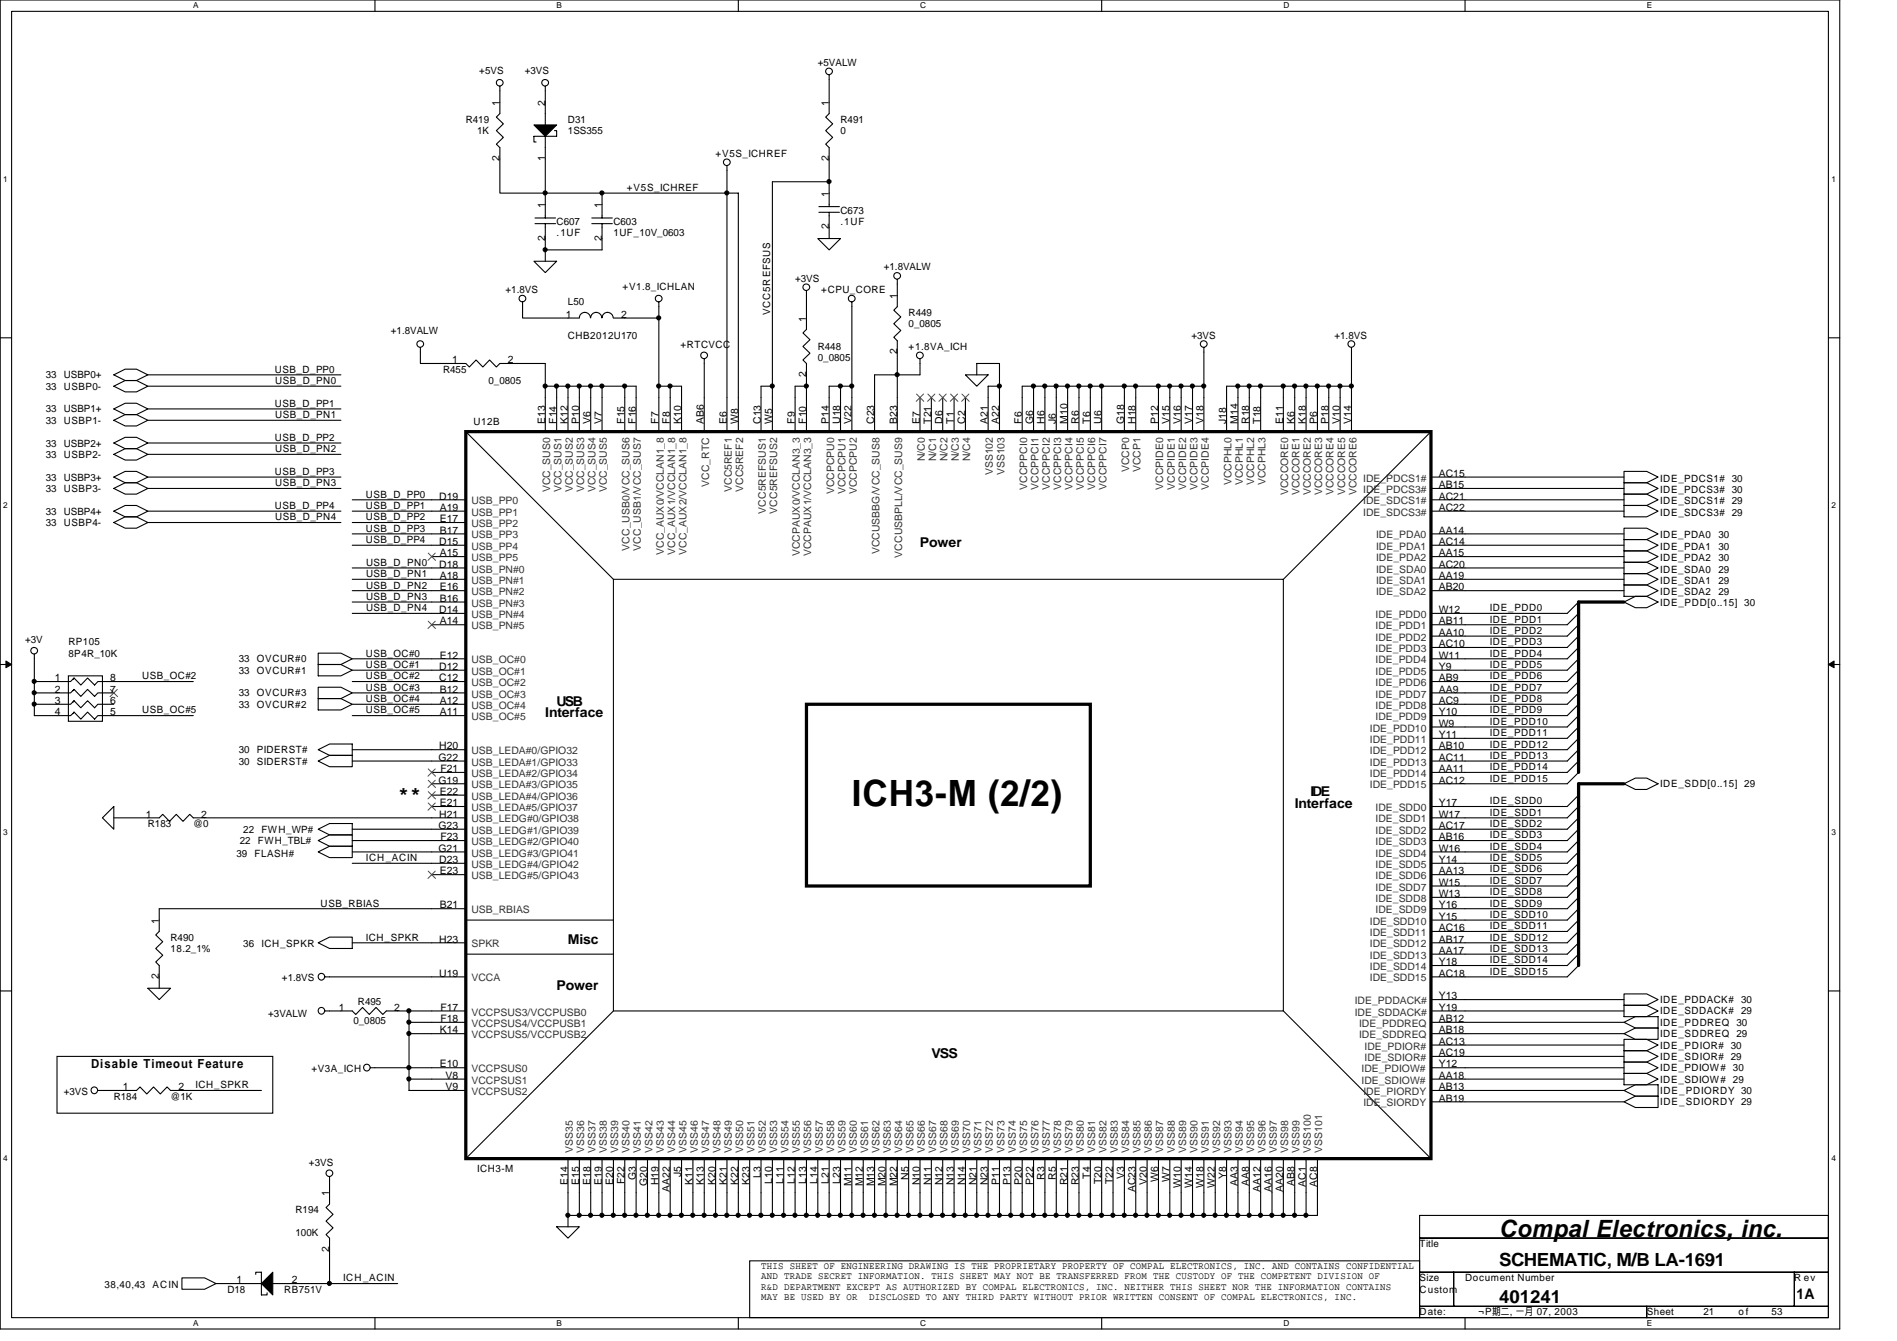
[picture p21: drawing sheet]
<svg xmlns="http://www.w3.org/2000/svg" width="297mm" height="210mm" viewBox="0 0 297 210" stroke-linecap="round" stroke-linejoin="round" font-family="sans-serif">
<defs><g id="words">
<text font-size="5.7" x="133.4" y="126.2">ICH3-M (2/2)</text>
<text font-size="3.7" x="234.7" y="193.6">Compal Electronics, inc.</text>
<g font-size="2.8">
<text x="62.4" y="125.1">**</text>
<text x="234.7" y="203.9">401241</text>
<text x="234.7" y="198.2">SCHEMATIC, M/B LA-1691</text>
</g>
<text font-size="2.3" x="281.3" y="203.4">1A</text>
<g font-size="2.1">
<text x="144.1" y="85.6">Power</text>
<text x="85.4" y="112.2">Interface</text>
<text x="87.2" y="110.4">USB</text>
<text x="205.2" y="124.7">IDE</text>
<text x="202.7" y="126.4">Interface</text>
<text x="88.9" y="147.8">Misc</text>
<text x="87.2" y="154.9">Power</text>
<text x="145.8" y="165.6">VSS</text>
</g>
<text font-size="1.9" x="14.3" y="167.2">Disable Timeout Feature</text>
<g font-size="1.6">
<text x="75.1" y="11.6">+5VS</text>
<text x="82.2" y="11.6">+3VS</text>
<text x="128.1" y="10.3">+5VALW</text>
<text x="78.2" y="16.6" transform="rotate(-90 78.2 16.6)">1</text>
<text x="85.3" y="16.6" transform="rotate(-90 85.3 16.6)">2</text>
<text x="129.8" y="16.6" transform="rotate(-90 129.8 16.6)">1</text>
<text x="72.9" y="19.2">R419</text>
<text x="74.7" y="21">1K</text>
<text x="88.9" y="19.2">D31</text>
<text x="88.9" y="21">1SS355</text>
<text x="131.6" y="19.2">R491</text>
<text x="131.6" y="21">0</text>
<text x="78.2" y="25.2" transform="rotate(-90 78.2 25.2)">2</text>
<text x="85.3" y="25.2" transform="rotate(-90 85.3 25.2)">1</text>
<text x="98.2" y="29.9">+V5S_ICHREF</text>
<text x="112.1" y="24.6">+V5S_ICHREF</text>
<text x="129.8" y="25.2" transform="rotate(-90 129.8 25.2)">2</text>
<text x="85.3" y="32.6" transform="rotate(-90 85.3 32.6)">1</text>
<text x="87.2" y="35.2">C607</text>
<text x="94.2" y="32.6" transform="rotate(-90 94.2 32.6)">1</text>
<text x="96.1" y="35.2">C603</text>
<text x="129.8" y="35.9" transform="rotate(-90 129.8 35.9)">2</text>
<text x="129.8" y="30.8" transform="rotate(-90 129.8 30.8)">1</text>
<text x="131.6" y="33.4">C673</text>
<text x="131.6" y="35.2">.1UF</text>
<text x="85.3" y="37.7" transform="rotate(-90 85.3 37.7)">2</text>
<text x="87.2" y="37">.1UF</text>
<text x="94.2" y="37.7" transform="rotate(-90 94.2 37.7)">2</text>
<text x="96.1" y="37">1UF_10V_0603</text>
<text x="79.2" y="45.9">+1.8VS</text>
<text x="88.9" y="47.7">L50</text>
<text x="97.5" y="45.3">+V1.8_ICHLAN</text>
<text x="124.5" y="44.1">+3VS</text>
<text x="128.6" y="45.9">+CPU_CORE</text>
<text x="138.4" y="42.3">+1.8VALW</text>
<text x="140.5" y="46.8" transform="rotate(-90 140.5 46.8)">1</text>
<text x="61.2" y="52.3">+1.8VALW</text>
<text x="88.6" y="49.7">1</text>
<text x="88.9" y="53">CHB2012U170</text>
<text x="97.3" y="49.7">2</text>
<text x="120.6" y="49.3" transform="rotate(-90 120.6 49.3)">VCC5REFSUS</text>
<text x="126.2" y="50.3" transform="rotate(-90 126.2 50.3)">1</text>
<text x="142.3" y="49.4">R449</text>
<text x="142.3" y="51.2">0_0805</text>
<text x="186.6" y="53">+3VS</text>
<text x="209" y="53">+1.8VS</text>
<text x="7.2" y="59.2">33</text>
<text x="10" y="59.2">USBP0+</text>
<text x="43" y="58.3">USB_D_PP0</text>
<text x="69.4" y="58.3">R455</text>
<text x="70.8" y="56.9">1</text>
<text x="79.5" y="56.9">2</text>
<text x="106.5" y="54.4">+RTCVCC</text>
<text x="126.2" y="59" transform="rotate(-90 126.2 59)">2</text>
<text x="128.1" y="54.8">R448</text>
<text x="128.1" y="56.6">0_0805</text>
<text x="140.5" y="55.5" transform="rotate(-90 140.5 55.5)">2</text>
<text x="142.3" y="54.8">+1.8VA_ICH</text>
<text x="7.2" y="61">33</text>
<text x="7.2" y="64.6">33</text>
<text x="10" y="61">USBP0-</text>
<text x="10" y="64.6">USBP1+</text>
<text x="43" y="63.7">USB_D_PP1</text>
<text x="43.1" y="60.1">USB_D_PN0</text>
<text x="43.1" y="65.4">USB_D_PN1</text>
<text x="76.5" y="60.1">0_0805</text>
<text x="7.2" y="66.3">33</text>
<text x="7.2" y="71.7">33</text>
<text x="7.2" y="69.9">33</text>
<text x="10" y="66.3">USBP1-</text>
<text x="10" y="71.7">USBP2-</text>
<text x="10" y="69.9">USBP2+</text>
<text x="43" y="69">USB_D_PP2</text>
<text x="43.1" y="70.8">USB_D_PN2</text>
<text x="74.2" y="66.5">U12B</text>
<text x="85.3" y="66.3" transform="rotate(-90 85.3 66.3)">E13</text>
<text x="87.1" y="66.3" transform="rotate(-90 87.1 66.3)">F14</text>
<text x="88.9" y="66.3" transform="rotate(-90 88.9 66.3)">K12</text>
<text x="90.7" y="66.3" transform="rotate(-90 90.7 66.3)">P10</text>
<text x="92.5" y="66.3" transform="rotate(-90 92.5 66.3)">V6</text>
<text x="94.2" y="66.3" transform="rotate(-90 94.2 66.3)">V7</text>
<text x="97.8" y="66.3" transform="rotate(-90 97.8 66.3)">F15</text>
<text x="99.6" y="66.3" transform="rotate(-90 99.6 66.3)">F16</text>
<text x="103.1" y="66.3" transform="rotate(-90 103.1 66.3)">F7</text>
<text x="104.9" y="66.3" transform="rotate(-90 104.9 66.3)">F8</text>
<text x="106.7" y="66.3" transform="rotate(-90 106.7 66.3)">K10</text>
<text x="110.2" y="66.3" transform="rotate(-90 110.2 66.3)">AB6</text>
<text x="113.8" y="66.3" transform="rotate(-90 113.8 66.3)">E6</text>
<text x="115.6" y="66.3" transform="rotate(-90 115.6 66.3)">W8</text>
<text x="119.1" y="66.3" transform="rotate(-90 119.1 66.3)">C13</text>
<text x="120.9" y="66.3" transform="rotate(-90 120.9 66.3)">W5</text>
<text x="124.5" y="66.3" transform="rotate(-90 124.5 66.3)">F9</text>
<text x="126.2" y="66.3" transform="rotate(-90 126.2 66.3)">F10</text>
<text x="129.8" y="66.3" transform="rotate(-90 129.8 66.3)">P14</text>
<text x="131.6" y="66.3" transform="rotate(-90 131.6 66.3)">U18</text>
<text x="133.3" y="66.3" transform="rotate(-90 133.3 66.3)">V22</text>
<text x="136.9" y="66.3" transform="rotate(-90 136.9 66.3)">C23</text>
<text x="140.5" y="66.3" transform="rotate(-90 140.5 66.3)">B23</text>
<text x="144" y="66.3" transform="rotate(-90 144 66.3)">E7</text>
<text x="145.8" y="66.3" transform="rotate(-90 145.8 66.3)">T21</text>
<text x="147.6" y="66.3" transform="rotate(-90 147.6 66.3)">D6</text>
<text x="149.3" y="66.3" transform="rotate(-90 149.3 66.3)">T1</text>
<text x="151.1" y="66.3" transform="rotate(-90 151.1 66.3)">C2</text>
<text x="154.7" y="66.3" transform="rotate(-90 154.7 66.3)">A21</text>
<text x="156.5" y="66.3" transform="rotate(-90 156.5 66.3)">A22</text>
<text x="160" y="66.3" transform="rotate(-90 160 66.3)">F6</text>
<text x="161.8" y="66.3" transform="rotate(-90 161.8 66.3)">G6</text>
<text x="163.6" y="66.3" transform="rotate(-90 163.6 66.3)">H6</text>
<text x="165.4" y="66.3" transform="rotate(-90 165.4 66.3)">J6</text>
<text x="167.1" y="66.3" transform="rotate(-90 167.1 66.3)">M10</text>
<text x="168.9" y="66.3" transform="rotate(-90 168.9 66.3)">R6</text>
<text x="170.7" y="66.3" transform="rotate(-90 170.7 66.3)">T6</text>
<text x="172.5" y="66.3" transform="rotate(-90 172.5 66.3)">U6</text>
<text x="176" y="66.3" transform="rotate(-90 176 66.3)">G18</text>
<text x="177.8" y="66.3" transform="rotate(-90 177.8 66.3)">H18</text>
<text x="181.4" y="66.3" transform="rotate(-90 181.4 66.3)">P12</text>
<text x="183.1" y="66.3" transform="rotate(-90 183.1 66.3)">V15</text>
<text x="184.9" y="66.3" transform="rotate(-90 184.9 66.3)">V16</text>
<text x="186.7" y="66.3" transform="rotate(-90 186.7 66.3)">V17</text>
<text x="188.5" y="66.3" transform="rotate(-90 188.5 66.3)">V18</text>
<text x="192" y="66.3" transform="rotate(-90 192 66.3)">J18</text>
<text x="193.8" y="66.3" transform="rotate(-90 193.8 66.3)">M14</text>
<text x="195.6" y="66.3" transform="rotate(-90 195.6 66.3)">R18</text>
<text x="197.4" y="66.3" transform="rotate(-90 197.4 66.3)">T18</text>
<text x="200.9" y="66.3" transform="rotate(-90 200.9 66.3)">E11</text>
<text x="202.7" y="66.3" transform="rotate(-90 202.7 66.3)">K6</text>
<text x="204.5" y="66.3" transform="rotate(-90 204.5 66.3)">K18</text>
<text x="206.2" y="66.3" transform="rotate(-90 206.2 66.3)">P6</text>
<text x="208" y="66.3" transform="rotate(-90 208 66.3)">P18</text>
<text x="209.8" y="66.3" transform="rotate(-90 209.8 66.3)">V10</text>
<text x="211.6" y="66.3" transform="rotate(-90 211.6 66.3)">V14</text>
<text x="7.2" y="75.2">33</text>
<text x="7.2" y="77">33</text>
<text x="10" y="75.2">USBP3+</text>
<text x="10" y="77">USBP3-</text>
<text x="43" y="74.3">USB_D_PP3</text>
<text x="43.1" y="76.1">USB_D_PN3</text>
<text x="57.3" y="77.9">USB_D_PP0</text>
<text x="225.3" y="74.6">AC15</text>
<text x="225.3" y="76.4">AB15</text>
<text x="260" y="75.4">IDE_PDCS1# 30</text>
<text x="260" y="77.2">IDE_PDCS3# 30</text>
<text x="7.2" y="82.3">33</text>
<text x="7.2" y="80.6">33</text>
<text x="10" y="82.3">USBP4-</text>
<text x="10" y="80.6">USBP4+</text>
<text x="43" y="79.7">USB_D_PP4</text>
<text x="43.1" y="81.4">USB_D_PN4</text>
<text x="57.3" y="79.7">USB_D_PP1</text>
<text x="57.3" y="83.2">USB_D_PP3</text>
<text x="57.3" y="81.4">USB_D_PP2</text>
<text x="68.8" y="78.2">D19</text>
<text x="68.9" y="80">A19</text>
<text x="68.9" y="81.7">E17</text>
<text x="68.9" y="83.5">B17</text>
<text x="225.3" y="83.5">AA14</text>
<text x="225.3" y="78.2">AC21</text>
<text x="225.3" y="80">AC22</text>
<text x="260" y="80.7">IDE_SDCS3# 29</text>
<text x="260" y="79">IDE_SDCS1# 29</text>
<text x="57.3" y="85">USB_D_PP4</text>
<text x="57.3" y="88.6">USB_D_PN0</text>
<text x="68.8" y="85.3">D15</text>
<text x="68.8" y="88.9">D18</text>
<text x="68.9" y="87.1">A15</text>
<text x="225.3" y="85.3">AC14</text>
<text x="225.3" y="87.1">AA15</text>
<text x="225.3" y="88.9">AC20</text>
<text x="260" y="86.1">IDE_PDA1</text>
<text x="260" y="84.3">IDE_PDA0</text>
<text x="260" y="87.8">IDE_PDA2</text>
<text x="260" y="89.6">IDE_SDA0</text>
<text x="269.1" y="86.1">30</text>
<text x="269.1" y="84.3">30</text>
<text x="269.1" y="87.8">30</text>
<text x="269.1" y="89.6">29</text>
<text x="57.3" y="90.3">USB_D_PN1</text>
<text x="57.3" y="93.9">USB_D_PN3</text>
<text x="57.3" y="92.1">USB_D_PN2</text>
<text x="57.3" y="95.7">USB_D_PN4</text>
<text x="68.8" y="96">D14</text>
<text x="68.9" y="90.6">A18</text>
<text x="68.9" y="92.4">E16</text>
<text x="68.9" y="94.2">B16</text>
<text x="225.3" y="96">W12</text>
<text x="225.3" y="90.6">AA19</text>
<text x="225.3" y="92.4">AB20</text>
<text x="233.3" y="95.7">IDE_PDD0</text>
<text x="260" y="94.8">IDE_PDD[0..15] 30</text>
<text x="260" y="91.4">IDE_SDA1</text>
<text x="260" y="93.2">IDE_SDA2</text>
<text x="269.1" y="91.4">29</text>
<text x="269.1" y="93.2">29</text>
<text x="3.9" y="100.7">+3V</text>
<text x="10.7" y="101">RP105</text>
<text x="68.9" y="97.7">A14</text>
<text x="225.3" y="97.7">AB11</text>
<text x="225.3" y="99.5">AA10</text>
<text x="225.3" y="101.3">AC10</text>
<text x="233.3" y="97.5">IDE_PDD1</text>
<text x="233.3" y="101">IDE_PDD3</text>
<text x="233.3" y="99.2">IDE_PDD2</text>
<text x="8.6" y="106.6">1</text>
<text x="10.7" y="102.8">8P4R_10K</text>
<text x="17.3" y="106.6">8</text>
<text x="22.3" y="106.3">USB_OC#2</text>
<text x="37.4" y="103.7">33</text>
<text x="37.4" y="105.5">33</text>
<text x="40.2" y="103.7">OVCUR#0</text>
<text x="40.2" y="105.5">OVCUR#1</text>
<text x="57.3" y="104.6">USB_OC#1</text>
<text x="57.3" y="106.3">USB_OC#2</text>
<text x="57.3" y="102.8">USB_OC#0</text>
<text x="68.8" y="104.9">D12</text>
<text x="68.8" y="106.6">C12</text>
<text x="68.9" y="103.1">E12</text>
<text x="225.3" y="103.1">W11</text>
<text x="225.3" y="104.9">Y9</text>
<text x="225.3" y="106.6">AB9</text>
<text x="233.3" y="104.6">IDE_PDD5</text>
<text x="233.3" y="102.8">IDE_PDD4</text>
<text x="233.3" y="106.3">IDE_PDD6</text>
<text x="8.6" y="108.4">2</text>
<text x="8.6" y="110.2">3</text>
<text x="8.6" y="112">4</text>
<text x="17.3" y="108.4">7</text>
<text x="17.3" y="110.2">6</text>
<text x="17.3" y="112">5</text>
<text x="22.3" y="111.7">USB_OC#5</text>
<text x="37.4" y="109">33</text>
<text x="37.4" y="110.8">33</text>
<text x="40.2" y="109">OVCUR#3</text>
<text x="40.2" y="110.8">OVCUR#2</text>
<text x="57.3" y="111.7">USB_OC#5</text>
<text x="57.3" y="109.9">USB_OC#4</text>
<text x="57.3" y="108.1">USB_OC#3</text>
<text x="68.9" y="108.4">B12</text>
<text x="68.9" y="110.2">A12</text>
<text x="68.9" y="112">A11</text>
<text x="225.3" y="108.4">AA9</text>
<text x="225.3" y="110.2">AC9</text>
<text x="225.3" y="112">Y10</text>
<text x="225.3" y="113.7">W9</text>
<text x="233.3" y="111.7">IDE_PDD9</text>
<text x="233.3" y="113.5">IDE_PDD10</text>
<text x="233.3" y="108.1">IDE_PDD7</text>
<text x="233.3" y="109.9">IDE_PDD8</text>
<text x="37.4" y="117.9">30</text>
<text x="37.4" y="119.7">30</text>
<text x="40.2" y="117.9">PIDERST#</text>
<text x="40.2" y="119.7">SIDERST#</text>
<text x="68.7" y="119.1">G22</text>
<text x="68.8" y="117.3">H20</text>
<text x="225.3" y="115.5">Y11</text>
<text x="225.3" y="117.3">AB10</text>
<text x="225.3" y="119.1">AC11</text>
<text x="233.3" y="115.2">IDE_PDD11</text>
<text x="233.3" y="118.8">IDE_PDD13</text>
<text x="233.3" y="117">IDE_PDD12</text>
<text x="68.7" y="122.6">G19</text>
<text x="68.9" y="124.4">E22</text>
<text x="69" y="120.9">F21</text>
<text x="225.3" y="120.9">AA11</text>
<text x="225.3" y="122.6">AC12</text>
<text x="233.3" y="125.9">IDE_SDD0</text>
<text x="233.3" y="122.3">IDE_PDD15</text>
<text x="233.3" y="120.6">IDE_PDD14</text>
<text x="260" y="123.2">IDE_SDD[0..15] 29</text>
<text x="22.8" y="128">1</text>
<text x="23.2" y="129.5">R183</text>
<text x="30.3" y="129.5">@0</text>
<text x="31.5" y="128">2</text>
<text x="38.1" y="130.3">22</text>
<text x="40.9" y="130.3">FWH_WP#</text>
<text x="68.7" y="129.8">G23</text>
<text x="68.8" y="128">H21</text>
<text x="68.9" y="126.2">E21</text>
<text x="69" y="131.5">F23</text>
<text x="225.3" y="126.2">Y17</text>
<text x="225.3" y="128">W17</text>
<text x="225.3" y="129.8">AC17</text>
<text x="225.3" y="131.5">AB16</text>
<text x="233.3" y="129.5">IDE_SDD2</text>
<text x="233.3" y="127.7">IDE_SDD1</text>
<text x="233.3" y="131.2">IDE_SDD3</text>
<text x="37" y="134.1">39</text>
<text x="37.5" y="132.1">22</text>
<text x="39.9" y="134.1">FLASH#</text>
<text x="40.4" y="132.1">FWH_TBL#</text>
<text x="57.3" y="134.8">ICH_ACIN</text>
<text x="68.7" y="133.3">G21</text>
<text x="68.8" y="135.1">D23</text>
<text x="68.9" y="136.9">E23</text>
<text x="225.3" y="133.3">W16</text>
<text x="225.3" y="135.1">Y14</text>
<text x="225.3" y="136.9">AA13</text>
<text x="233.3" y="136.6">IDE_SDD6</text>
<text x="233.3" y="133">IDE_SDD4</text>
<text x="233.3" y="134.8">IDE_SDD5</text>
<text x="50.2" y="141.9">USB_RBIAS</text>
<text x="68.9" y="142.2">B21</text>
<text x="225.3" y="138.6">W15</text>
<text x="225.3" y="140.4">W13</text>
<text x="225.3" y="142.2">Y16</text>
<text x="225.3" y="144">Y15</text>
<text x="233.3" y="141.9">IDE_SDD9</text>
<text x="233.3" y="143.7">IDE_SDD10</text>
<text x="233.3" y="138.3">IDE_SDD7</text>
<text x="233.3" y="140.1">IDE_SDD8</text>
<text x="24.9" y="144.6" transform="rotate(-90 24.9 144.6)">1</text>
<text x="26.7" y="147.2">R490</text>
<text x="26.7" y="149">18.2_1%</text>
<text x="38.1" y="148.3">36</text>
<text x="40.9" y="148.3">ICH_SPKR</text>
<text x="57.3" y="147.2">ICH_SPKR</text>
<text x="68.8" y="147.5">H23</text>
<text x="225.3" y="145.8">AC16</text>
<text x="225.3" y="147.5">AB17</text>
<text x="225.3" y="149.3">AA17</text>
<text x="233.3" y="149">IDE_SDD13</text>
<text x="233.3" y="145.5">IDE_SDD11</text>
<text x="233.3" y="147.2">IDE_SDD12</text>
<text x="24.9" y="153.2" transform="rotate(-90 24.9 153.2)">2</text>
<text x="44.2" y="153.6">+1.8VS</text>
<text x="68.8" y="152.9">U19</text>
<text x="225.3" y="151.1">Y18</text>
<text x="225.3" y="152.9">AC18</text>
<text x="233.3" y="150.8">IDE_SDD14</text>
<text x="233.3" y="152.6">IDE_SDD15</text>
<text x="42" y="159.1">+3VALW</text>
<text x="53" y="158.2">1</text>
<text x="55.3" y="160.2">0_0805</text>
<text x="56" y="157.4">R495</text>
<text x="61.7" y="158.2">2</text>
<text x="68.9" y="161.8">K14</text>
<text x="69" y="158.2">F17</text>
<text x="69" y="160">F18</text>
<text x="225.3" y="156.4">Y13</text>
<text x="225.3" y="158.2">Y19</text>
<text x="225.3" y="160">AB12</text>
<text x="225.3" y="161.8">AB18</text>
<text x="260" y="157">IDE_PDDACK#</text>
<text x="260" y="160.6">IDE_PDDREQ 30</text>
<text x="260" y="158.8">IDE_SDDACK#</text>
<text x="272.6" y="157">30</text>
<text x="272.6" y="158.8">29</text>
<text x="48.8" y="167.9">+V3A_ICH</text>
<text x="68.9" y="167.1">E10</text>
<text x="225.3" y="163.5">AC13</text>
<text x="225.3" y="165.3">AC19</text>
<text x="225.3" y="167.1">Y12</text>
<text x="260" y="167.7">IDE_PDIOW# 30</text>
<text x="260" y="162.3">IDE_SDDREQ 29</text>
<text x="260" y="165.9">IDE_SDIOR# 29</text>
<text x="260" y="164.1">IDE_PDIOR# 30</text>
<text x="10" y="171.4">+3VS</text>
<text x="17.8" y="172.1">R184</text>
<text x="19.3" y="170.6">1</text>
<text x="26.7" y="172.1">@1K</text>
<text x="27.9" y="170.6">2</text>
<text x="30.6" y="170.3">ICH_SPKR</text>
<text x="69.8" y="168.9">V8</text>
<text x="69.8" y="170.6">V9</text>
<text x="225.3" y="170.6">AB13</text>
<text x="225.3" y="172.4">AB19</text>
<text x="225.3" y="168.9">AA18</text>
<text x="260" y="173">IDE_SDIORDY 29</text>
<text x="260" y="171.2">IDE_PDIORDY 30</text>
<text x="260" y="169.5">IDE_SDIOW# 29</text>
<text x="48.4" y="182.5">+3VS</text>
<text x="74.7" y="183.5">ICH3-M</text>
<text x="88.9" y="185.5" transform="rotate(-90 88.9 185.5)">E14</text>
<text x="90.7" y="185.5" transform="rotate(-90 90.7 185.5)">E15</text>
<text x="92.5" y="185.5" transform="rotate(-90 92.5 185.5)">E18</text>
<text x="94.2" y="185.5" transform="rotate(-90 94.2 185.5)">E19</text>
<text x="96" y="185.5" transform="rotate(-90 96 185.5)">E20</text>
<text x="97.8" y="185.4" transform="rotate(-90 97.8 185.4)">F22</text>
<text x="99.6" y="184.7" transform="rotate(-90 99.6 184.7)">G3</text>
<text x="101.3" y="185.6" transform="rotate(-90 101.3 185.6)">G20</text>
<text x="103.1" y="185.5" transform="rotate(-90 103.1 185.5)">H19</text>
<text x="106.7" y="184.3" transform="rotate(-90 106.7 184.3)">J5</text>
<text x="108.5" y="185.5" transform="rotate(-90 108.5 185.5)">K11</text>
<text x="110.2" y="185.5" transform="rotate(-90 110.2 185.5)">K13</text>
<text x="112" y="185.5" transform="rotate(-90 112 185.5)">K20</text>
<text x="113.8" y="185.5" transform="rotate(-90 113.8 185.5)">K21</text>
<text x="115.6" y="185.5" transform="rotate(-90 115.6 185.5)">K22</text>
<text x="117.3" y="185.5" transform="rotate(-90 117.3 185.5)">K23</text>
<text x="119.1" y="184.4" transform="rotate(-90 119.1 184.4)">L3</text>
<text x="120.9" y="185.3" transform="rotate(-90 120.9 185.3)">L10</text>
<text x="122.7" y="185.3" transform="rotate(-90 122.7 185.3)">L11</text>
<text x="124.5" y="185.3" transform="rotate(-90 124.5 185.3)">L12</text>
<text x="126.2" y="185.3" transform="rotate(-90 126.2 185.3)">L13</text>
<text x="128" y="185.3" transform="rotate(-90 128 185.3)">L14</text>
<text x="129.8" y="185.3" transform="rotate(-90 129.8 185.3)">L21</text>
<text x="131.6" y="185.3" transform="rotate(-90 131.6 185.3)">L23</text>
<text x="133.3" y="185.7" transform="rotate(-90 133.3 185.7)">M11</text>
<text x="135.1" y="185.7" transform="rotate(-90 135.1 185.7)">M12</text>
<text x="136.9" y="185.7" transform="rotate(-90 136.9 185.7)">M13</text>
<text x="138.7" y="185.7" transform="rotate(-90 138.7 185.7)">M20</text>
<text x="140.5" y="185.7" transform="rotate(-90 140.5 185.7)">M22</text>
<text x="142.2" y="184.7" transform="rotate(-90 142.2 184.7)">N5</text>
<text x="144" y="185.5" transform="rotate(-90 144 185.5)">N10</text>
<text x="145.8" y="185.5" transform="rotate(-90 145.8 185.5)">N11</text>
<text x="147.6" y="185.5" transform="rotate(-90 147.6 185.5)">N12</text>
<text x="149.3" y="185.5" transform="rotate(-90 149.3 185.5)">N13</text>
<text x="151.1" y="185.5" transform="rotate(-90 151.1 185.5)">N14</text>
<text x="152.9" y="185.5" transform="rotate(-90 152.9 185.5)">N21</text>
<text x="154.7" y="185.5" transform="rotate(-90 154.7 185.5)">N23</text>
<text x="156.5" y="185.5" transform="rotate(-90 156.5 185.5)">P11</text>
<text x="158.2" y="185.5" transform="rotate(-90 158.2 185.5)">P13</text>
<text x="160" y="185.5" transform="rotate(-90 160 185.5)">P20</text>
<text x="161.8" y="185.5" transform="rotate(-90 161.8 185.5)">P22</text>
<text x="163.6" y="184.7" transform="rotate(-90 163.6 184.7)">R3</text>
<text x="165.4" y="184.7" transform="rotate(-90 165.4 184.7)">R5</text>
<text x="167.1" y="185.5" transform="rotate(-90 167.1 185.5)">R21</text>
<text x="168.9" y="185.5" transform="rotate(-90 168.9 185.5)">R23</text>
<text x="170.7" y="184.5" transform="rotate(-90 170.7 184.5)">T4</text>
<text x="172.5" y="185.4" transform="rotate(-90 172.5 185.4)">T20</text>
<text x="174.2" y="185.4" transform="rotate(-90 174.2 185.4)">T22</text>
<text x="176" y="184.6" transform="rotate(-90 176 184.6)">V3</text>
<text x="179.6" y="185.5" transform="rotate(-90 179.6 185.5)">V20</text>
<text x="181.4" y="185" transform="rotate(-90 181.4 185)">W6</text>
<text x="183.1" y="185" transform="rotate(-90 183.1 185)">W7</text>
<text x="184.9" y="185.9" transform="rotate(-90 184.9 185.9)">W10</text>
<text x="186.7" y="185.9" transform="rotate(-90 186.7 185.9)">W14</text>
<text x="188.5" y="185.9" transform="rotate(-90 188.5 185.9)">W18</text>
<text x="190.2" y="185.9" transform="rotate(-90 190.2 185.9)">W22</text>
<text x="192" y="184.6" transform="rotate(-90 192 184.6)">Y8</text>
<text x="193.8" y="185.7" transform="rotate(-90 193.8 185.7)">AA3</text>
<text x="195.6" y="185.7" transform="rotate(-90 195.6 185.7)">AA8</text>
<text x="202.7" y="185.7" transform="rotate(-90 202.7 185.7)">AB8</text>
<text x="204.5" y="185.8" transform="rotate(-90 204.5 185.8)">AC1</text>
<text x="206.2" y="185.8" transform="rotate(-90 206.2 185.8)">AC8</text>
<text x="46.3" y="189.9">R194</text>
<text x="51.6" y="187.2" transform="rotate(-90 51.6 187.2)">1</text>
<text x="104.9" y="186.6" transform="rotate(-90 104.9 186.6)">AA22</text>
<text x="177.8" y="186.6" transform="rotate(-90 177.8 186.6)">AC23</text>
<text x="197.4" y="186.6" transform="rotate(-90 197.4 186.6)">AA12</text>
<text x="199.1" y="186.6" transform="rotate(-90 199.1 186.6)">AA16</text>
<text x="200.9" y="186.6" transform="rotate(-90 200.9 186.6)">AA20</text>
<text x="46.3" y="193.5">100K</text>
<text x="51.6" y="195.9" transform="rotate(-90 51.6 195.9)">2</text>
<text x="222.3" y="195.2">Title</text>
<text x="16.4" y="201.6">38,40,43</text>
<text x="23.9" y="201.6">ACIN</text>
<text x="35.6" y="202.4">D18</text>
<text x="37" y="200.9">1</text>
<text x="44.5" y="202.4">RB751V</text>
<text x="45.7" y="200.9">2</text>
<text x="53.7" y="200.6">ICH_ACIN</text>
<text x="119.2" y="198.6">THIS SHEET OF ENGINEERING DRAWING IS THE PROPRIETARY PROPERTY OF COMPAL ELECTRONICS, INC. AND CONTAINS CONFIDENTIAL</text>
<text x="119.2" y="200.2">AND TRADE SECRET INFORMATION. THIS SHEET MAY NOT BE TRANSFERRED FROM THE CUSTODY OF THE COMPETENT DIVISION OF</text>
<text x="119.2" y="201.9">R&amp;D DEPARTMENT EXCEPT AS AUTHORIZED BY COMPAL ELECTRONICS, INC. NEITHER THIS SHEET NOR THE INFORMATION CONTAINS</text>
<text x="119.2" y="203.5">MAY BE USED BY OR</text>
<text x="136.1" y="203.5">DISCLOSED TO ANY THIRD PARTY WITHOUT PRIOR WRITTEN CONSENT OF COMPAL ELECTRONICS, INC.</text>
<text x="222.3" y="200.6">Size</text>
<text x="222.3" y="202.4">Custom</text>
<text x="229.4" y="200.6">Document Number</text>
<text x="281" y="200.6">R ev</text>
<text x="222.3" y="205.9">Date:</text>
<text x="231.5" y="205.9">¬P期二 一月 07, 2003</text>
<text x="236.4" y="205.9">,</text>
<text x="257.8" y="205.9">Sheet</text>
<text x="266.7" y="205.9">21</text>
<text x="272.2" y="205.9">o f</text>
<text x="277.4" y="205.9">53</text>
</g>
<g font-size="1.6" fill="#333">
<text x="86.1" y="77.1" transform="rotate(-90 86.1 77.1)">VCC_SUS0</text>
<text x="87.9" y="77.1" transform="rotate(-90 87.9 77.1)">VCC_SUS1</text>
<text x="89.7" y="77.1" transform="rotate(-90 89.7 77.1)">VCC_SUS2</text>
<text x="91.5" y="77.1" transform="rotate(-90 91.5 77.1)">VCC_SUS3</text>
<text x="93.3" y="77.1" transform="rotate(-90 93.3 77.1)">VCC_SUS4</text>
<text x="95" y="77.1" transform="rotate(-90 95 77.1)">VCC_SUS5</text>
<text x="111" y="76.2" transform="rotate(-90 111 76.2)">VCC_RTC</text>
<text x="114.6" y="77" transform="rotate(-90 114.6 77)">VCC5REF1</text>
<text x="116.4" y="77" transform="rotate(-90 116.4 77)">VCC5REF2</text>
<text x="130.6" y="77.4" transform="rotate(-90 130.6 77.4)">VCCPCPU0</text>
<text x="132.4" y="77.4" transform="rotate(-90 132.4 77.4)">VCCPCPU1</text>
<text x="134.2" y="77.4" transform="rotate(-90 134.2 77.4)">VCCPCPU2</text>
<text x="144.8" y="72.2" transform="rotate(-90 144.8 72.2)">N/C0</text>
<text x="146.6" y="72.2" transform="rotate(-90 146.6 72.2)">N/C1</text>
<text x="148.4" y="72.2" transform="rotate(-90 148.4 72.2)">N/C2</text>
<text x="150.2" y="72.2" transform="rotate(-90 150.2 72.2)">N/C3</text>
<text x="151.9" y="72.2" transform="rotate(-90 151.9 72.2)">N/C4</text>
<text x="155.5" y="74.4" transform="rotate(-90 155.5 74.4)">VSS102</text>
<text x="157.3" y="74.4" transform="rotate(-90 157.3 74.4)">VSS103</text>
<text x="160.8" y="76.7" transform="rotate(-90 160.8 76.7)">VCCPPCI0</text>
<text x="162.6" y="76.7" transform="rotate(-90 162.6 76.7)">VCCPPCI1</text>
<text x="164.4" y="76.7" transform="rotate(-90 164.4 76.7)">VCCPPCI2</text>
<text x="166.2" y="76.7" transform="rotate(-90 166.2 76.7)">VCCPPCI3</text>
<text x="167.9" y="76.7" transform="rotate(-90 167.9 76.7)">VCCPPCI4</text>
<text x="169.7" y="76.7" transform="rotate(-90 169.7 76.7)">VCCPPCI5</text>
<text x="171.5" y="76.7" transform="rotate(-90 171.5 76.7)">VCCPPCI6</text>
<text x="173.3" y="76.7" transform="rotate(-90 173.3 76.7)">VCCPPCI7</text>
<text x="176.8" y="73.9" transform="rotate(-90 176.8 73.9)">VCCP0</text>
<text x="178.6" y="73.9" transform="rotate(-90 178.6 73.9)">VCCP1</text>
<text x="182.2" y="76.7" transform="rotate(-90 182.2 76.7)">VCCPIDE0</text>
<text x="183.9" y="76.7" transform="rotate(-90 183.9 76.7)">VCCPIDE1</text>
<text x="185.7" y="76.7" transform="rotate(-90 185.7 76.7)">VCCPIDE2</text>
<text x="187.5" y="76.7" transform="rotate(-90 187.5 76.7)">VCCPIDE3</text>
<text x="189.3" y="76.7" transform="rotate(-90 189.3 76.7)">VCCPIDE4</text>
<text x="192.8" y="76" transform="rotate(-90 192.8 76)">VCCPHL0</text>
<text x="194.6" y="76" transform="rotate(-90 194.6 76)">VCCPHL1</text>
<text x="196.4" y="76" transform="rotate(-90 196.4 76)">VCCPHL2</text>
<text x="198.2" y="76" transform="rotate(-90 198.2 76)">VCCPHL3</text>
<text x="201.7" y="77.6" transform="rotate(-90 201.7 77.6)">VCCCORE0</text>
<text x="203.5" y="77.6" transform="rotate(-90 203.5 77.6)">VCCCORE1</text>
<text x="205.3" y="77.6" transform="rotate(-90 205.3 77.6)">VCCCORE2</text>
<text x="207" y="77.6" transform="rotate(-90 207 77.6)">VCCCORE3</text>
<text x="208.8" y="77.6" transform="rotate(-90 208.8 77.6)">VCCCORE4</text>
<text x="210.6" y="77.6" transform="rotate(-90 210.6 77.6)">VCCCORE5</text>
<text x="212.4" y="77.6" transform="rotate(-90 212.4 77.6)">VCCCORE6</text>
<text x="213.4" y="75.4">IDE_PDCS1#</text>
<text x="213.4" y="77.2">IDE_PDCS3#</text>
<text x="73.8" y="79">USB_PP0</text>
<text x="73.8" y="80.7">USB_PP1</text>
<text x="73.8" y="82.5">USB_PP2</text>
<text x="119.9" y="80.4" transform="rotate(-90 119.9 80.4)">VCC5REFSUS1</text>
<text x="121.7" y="80.4" transform="rotate(-90 121.7 80.4)">VCC5REFSUS2</text>
<text x="213.4" y="79">IDE_SDCS1#</text>
<text x="213.4" y="80.7">IDE_SDCS3#</text>
<text x="73.8" y="84.3">USB_PP3</text>
<text x="73.8" y="86.1">USB_PP4</text>
<text x="73.8" y="87.8">USB_PP5</text>
<text x="73.8" y="89.6">USB_PN#0</text>
<text x="98.6" y="86.2" transform="rotate(-90 98.6 86.2)">VCC_USB0/VCC_SUS6</text>
<text x="100.4" y="86.2" transform="rotate(-90 100.4 86.2)">VCC_USB1/VCC_SUS7</text>
<text x="103.9" y="86.9" transform="rotate(-90 103.9 86.9)">VCC_AUX0/VCCLAN1_8</text>
<text x="105.7" y="86.9" transform="rotate(-90 105.7 86.9)">VCC_AUX1/VCCLAN1_8</text>
<text x="107.5" y="86.9" transform="rotate(-90 107.5 86.9)">VCC_AUX2/VCCLAN1_8</text>
<text x="125.3" y="87.1" transform="rotate(-90 125.3 87.1)">VCCPAUX0/VCCLAN3_3</text>
<text x="127" y="87.1" transform="rotate(-90 127 87.1)">VCCPAUX1/VCCLAN3_3</text>
<text x="137.7" y="86.8" transform="rotate(-90 137.7 86.8)">VCCUSBBG/VCC_SUS8</text>
<text x="141.3" y="87.3" transform="rotate(-90 141.3 87.3)">VCCUSBPLL/VCC_SUS9</text>
<text x="215.5" y="84.3">IDE_PDA0</text>
<text x="215.5" y="86.1">IDE_PDA1</text>
<text x="215.5" y="87.8">IDE_PDA2</text>
<text x="215.5" y="89.6">IDE_SDA0</text>
<text x="73.8" y="91.4">USB_PN#1</text>
<text x="73.8" y="93.2">USB_PN#2</text>
<text x="73.8" y="95">USB_PN#3</text>
<text x="215.5" y="91.4">IDE_SDA1</text>
<text x="215.5" y="93.2">IDE_SDA2</text>
<text x="73.8" y="96.7">USB_PN#4</text>
<text x="73.8" y="98.5">USB_PN#5</text>
<text x="215.4" y="96.7">IDE_PDD0</text>
<text x="215.4" y="98.5">IDE_PDD1</text>
<text x="215.4" y="100.3">IDE_PDD2</text>
<text x="73.8" y="103.8">USB_OC#0</text>
<text x="73.8" y="105.6">USB_OC#1</text>
<text x="73.8" y="107.4">USB_OC#2</text>
<text x="215.4" y="102.1">IDE_PDD3</text>
<text x="215.4" y="103.8">IDE_PDD4</text>
<text x="215.4" y="105.6">IDE_PDD5</text>
<text x="215.4" y="107.4">IDE_PDD6</text>
<text x="73.8" y="109.2">USB_OC#3</text>
<text x="73.8" y="111">USB_OC#4</text>
<text x="73.8" y="112.7">USB_OC#5</text>
<text x="215.4" y="109.2">IDE_PDD7</text>
<text x="215.4" y="111">IDE_PDD8</text>
<text x="215.4" y="112.7">IDE_PDD9</text>
<text x="73.8" y="118.1">USB_LEDA#0/GPIO32</text>
<text x="73.8" y="119.8">USB_LEDA#1/GPIO33</text>
<text x="214.5" y="114.5">IDE_PDD10</text>
<text x="214.5" y="116.3">IDE_PDD11</text>
<text x="214.5" y="118.1">IDE_PDD12</text>
<text x="214.5" y="119.8">IDE_PDD13</text>
<text x="73.8" y="121.6">USB_LEDA#2/GPIO34</text>
<text x="73.8" y="123.4">USB_LEDA#3/GPIO35</text>
<text x="73.8" y="125.2">USB_LEDA#4/GPIO36</text>
<text x="214.5" y="121.6">IDE_PDD14</text>
<text x="214.5" y="123.4">IDE_PDD15</text>
<text x="73.8" y="127">USB_LEDA#5/GPIO37</text>
<text x="73.8" y="128.7">USB_LEDG#0/GPIO38</text>
<text x="73.8" y="130.5">USB_LEDG#1/GPIO39</text>
<text x="215.4" y="127">IDE_SDD0</text>
<text x="215.4" y="128.7">IDE_SDD1</text>
<text x="215.4" y="130.5">IDE_SDD2</text>
<text x="73.8" y="132.3">USB_LEDG#2/GPIO40</text>
<text x="73.8" y="134.1">USB_LEDG#3/GPIO41</text>
<text x="73.8" y="135.8">USB_LEDG#4/GPIO42</text>
<text x="73.8" y="137.6">USB_LEDG#5/GPIO43</text>
<text x="215.4" y="132.3">IDE_SDD3</text>
<text x="215.4" y="134.1">IDE_SDD4</text>
<text x="215.4" y="135.8">IDE_SDD5</text>
<text x="215.4" y="137.6">IDE_SDD6</text>
<text x="73.8" y="143">USB_RBIAS</text>
<text x="215.4" y="139.4">IDE_SDD7</text>
<text x="215.4" y="141.2">IDE_SDD8</text>
<text x="215.4" y="143">IDE_SDD9</text>
<text x="73.8" y="148.3">SPKR</text>
<text x="214.5" y="144.7">IDE_SDD10</text>
<text x="214.5" y="146.5">IDE_SDD11</text>
<text x="214.5" y="148.3">IDE_SDD12</text>
<text x="73.8" y="153.6">VCCA</text>
<text x="214.5" y="150.1">IDE_SDD13</text>
<text x="214.5" y="151.8">IDE_SDD14</text>
<text x="214.5" y="153.6">IDE_SDD15</text>
<text x="73.8" y="159">VCCPSUS3/VCCPUSB0</text>
<text x="73.8" y="160.7">VCCPSUS4/VCCPUSB1</text>
<text x="212.1" y="157.2">IDE_PDDACK#</text>
<text x="212.1" y="159">IDE_SDDACK#</text>
<text x="212.8" y="160.7">IDE_PDDREQ</text>
<text x="73.8" y="162.5">VCCPSUS5/VCCPUSB2</text>
<text x="73.8" y="167.9">VCCPSUS0</text>
<text x="212.8" y="162.5">IDE_SDDREQ</text>
<text x="213.2" y="167.9">IDE_PDIOW#</text>
<text x="213.7" y="164.3">IDE_PDIOR#</text>
<text x="213.7" y="166.1">IDE_SDIOR#</text>
<text x="73.8" y="169.6">VCCPSUS1</text>
<text x="73.8" y="171.4">VCCPSUS2</text>
<text x="213.2" y="169.6">IDE_SDIOW#</text>
<text x="213.5" y="171.4">IDE_PIORDY</text>
<text x="213.5" y="173.2">IDE_SIORDY</text>
<text x="89.7" y="180.5" transform="rotate(-90 89.7 180.5)">VSS35</text>
<text x="91.5" y="180.5" transform="rotate(-90 91.5 180.5)">VSS36</text>
<text x="93.3" y="180.5" transform="rotate(-90 93.3 180.5)">VSS37</text>
<text x="95" y="180.5" transform="rotate(-90 95 180.5)">VSS38</text>
<text x="96.8" y="180.5" transform="rotate(-90 96.8 180.5)">VSS39</text>
<text x="98.6" y="180.5" transform="rotate(-90 98.6 180.5)">VSS40</text>
<text x="100.4" y="180.5" transform="rotate(-90 100.4 180.5)">VSS41</text>
<text x="102.1" y="180.5" transform="rotate(-90 102.1 180.5)">VSS42</text>
<text x="103.9" y="180.5" transform="rotate(-90 103.9 180.5)">VSS43</text>
<text x="105.7" y="180.5" transform="rotate(-90 105.7 180.5)">VSS44</text>
<text x="107.5" y="180.5" transform="rotate(-90 107.5 180.5)">VSS45</text>
<text x="109.3" y="180.5" transform="rotate(-90 109.3 180.5)">VSS46</text>
<text x="111" y="180.5" transform="rotate(-90 111 180.5)">VSS47</text>
<text x="112.8" y="180.5" transform="rotate(-90 112.8 180.5)">VSS48</text>
<text x="114.6" y="180.5" transform="rotate(-90 114.6 180.5)">VSS49</text>
<text x="116.4" y="180.5" transform="rotate(-90 116.4 180.5)">VSS50</text>
<text x="118.1" y="180.5" transform="rotate(-90 118.1 180.5)">VSS51</text>
<text x="119.9" y="180.5" transform="rotate(-90 119.9 180.5)">VSS52</text>
<text x="121.7" y="180.5" transform="rotate(-90 121.7 180.5)">VSS53</text>
<text x="123.5" y="180.5" transform="rotate(-90 123.5 180.5)">VSS54</text>
<text x="125.3" y="180.5" transform="rotate(-90 125.3 180.5)">VSS55</text>
<text x="127" y="180.5" transform="rotate(-90 127 180.5)">VSS56</text>
<text x="128.8" y="180.5" transform="rotate(-90 128.8 180.5)">VSS57</text>
<text x="130.6" y="180.5" transform="rotate(-90 130.6 180.5)">VSS58</text>
<text x="132.4" y="180.5" transform="rotate(-90 132.4 180.5)">VSS59</text>
<text x="134.2" y="180.5" transform="rotate(-90 134.2 180.5)">VSS60</text>
<text x="135.9" y="180.5" transform="rotate(-90 135.9 180.5)">VSS61</text>
<text x="137.7" y="180.5" transform="rotate(-90 137.7 180.5)">VSS62</text>
<text x="139.5" y="180.5" transform="rotate(-90 139.5 180.5)">VSS63</text>
<text x="141.3" y="180.5" transform="rotate(-90 141.3 180.5)">VSS64</text>
<text x="143" y="180.5" transform="rotate(-90 143 180.5)">VSS65</text>
<text x="144.8" y="180.5" transform="rotate(-90 144.8 180.5)">VSS66</text>
<text x="146.6" y="180.5" transform="rotate(-90 146.6 180.5)">VSS67</text>
<text x="148.4" y="180.5" transform="rotate(-90 148.4 180.5)">VSS68</text>
<text x="150.2" y="180.5" transform="rotate(-90 150.2 180.5)">VSS69</text>
<text x="151.9" y="180.5" transform="rotate(-90 151.9 180.5)">VSS70</text>
<text x="153.7" y="180.5" transform="rotate(-90 153.7 180.5)">VSS71</text>
<text x="155.5" y="180.5" transform="rotate(-90 155.5 180.5)">VSS72</text>
<text x="157.3" y="180.5" transform="rotate(-90 157.3 180.5)">VSS73</text>
<text x="159" y="180.5" transform="rotate(-90 159 180.5)">VSS74</text>
<text x="160.8" y="180.5" transform="rotate(-90 160.8 180.5)">VSS75</text>
<text x="162.6" y="180.5" transform="rotate(-90 162.6 180.5)">VSS76</text>
<text x="164.4" y="180.5" transform="rotate(-90 164.4 180.5)">VSS77</text>
<text x="166.2" y="180.5" transform="rotate(-90 166.2 180.5)">VSS78</text>
<text x="167.9" y="180.5" transform="rotate(-90 167.9 180.5)">VSS79</text>
<text x="169.7" y="180.5" transform="rotate(-90 169.7 180.5)">VSS80</text>
<text x="171.5" y="180.5" transform="rotate(-90 171.5 180.5)">VSS81</text>
<text x="173.3" y="180.5" transform="rotate(-90 173.3 180.5)">VSS82</text>
<text x="175" y="180.5" transform="rotate(-90 175 180.5)">VSS83</text>
<text x="176.8" y="180.5" transform="rotate(-90 176.8 180.5)">VSS84</text>
<text x="178.6" y="180.5" transform="rotate(-90 178.6 180.5)">VSS85</text>
<text x="180.4" y="180.5" transform="rotate(-90 180.4 180.5)">VSS86</text>
<text x="182.2" y="180.5" transform="rotate(-90 182.2 180.5)">VSS87</text>
<text x="183.9" y="180.5" transform="rotate(-90 183.9 180.5)">VSS88</text>
<text x="185.7" y="180.5" transform="rotate(-90 185.7 180.5)">VSS89</text>
<text x="187.5" y="180.5" transform="rotate(-90 187.5 180.5)">VSS90</text>
<text x="189.3" y="180.5" transform="rotate(-90 189.3 180.5)">VSS91</text>
<text x="191" y="180.5" transform="rotate(-90 191 180.5)">VSS92</text>
<text x="192.8" y="180.5" transform="rotate(-90 192.8 180.5)">VSS93</text>
<text x="194.6" y="180.5" transform="rotate(-90 194.6 180.5)">VSS94</text>
<text x="196.4" y="180.5" transform="rotate(-90 196.4 180.5)">VSS95</text>
<text x="198.2" y="180.5" transform="rotate(-90 198.2 180.5)">VSS96</text>
<text x="199.9" y="180.5" transform="rotate(-90 199.9 180.5)">VSS97</text>
<text x="201.7" y="180.5" transform="rotate(-90 201.7 180.5)">VSS98</text>
<text x="203.5" y="180.5" transform="rotate(-90 203.5 180.5)">VSS99</text>
<text x="205.3" y="180.5" transform="rotate(-90 205.3 180.5)">VSS100</text>
<text x="207" y="180.5" transform="rotate(-90 207 180.5)">VSS101</text>
</g>
<g font-size="1.3">
<text x="30.3" y="1.3">A</text>
<text x="87.2" y="1.3">B</text>
<text x="144.1" y="1.3">C</text>
<text x="201" y="1.3">D</text>
<text x="257.8" y="1.3">E</text>
<text x=".5" y="28.4">1</text>
<text x="286.8" y="28.4">1</text>
<text x=".5" y="79.5">2</text>
<text x="286.8" y="79.5">2</text>
<text x=".5" y="130.7">3</text>
<text x="286.8" y="130.7">3</text>
<text x=".5" y="181.8">4</text>
<text x="286.8" y="181.8">4</text>
<text x="30.3" y="207.6">A</text>
<text x="87.2" y="207.6">B</text>
<text x="144.1" y="207.6">C</text>
<text x="201" y="207.6">D</text>
<text x="257.8" y="207.6">E</text>
</g>
</g></defs>
<path d="M0 0h288.1v208h-288.1zM1.8 1.8h284.5v204.4h-284.5z" fill="none" stroke="#000" stroke-width=".17"/>
<g fill="#fff">
<path d="M30.3 .2h.8v1.4h-.8z"/>
<path d="M30.3 206.4h.8v1.4h-.8z"/>
</g>
<path d="M58.7 0v1.8M58.7 206.2v1.8" fill="none" stroke="#000" stroke-width=".17"/>
<g fill="#fff">
<path d="M87.2 .2h.8v1.4h-.8z"/>
<path d="M87.2 206.4h.8v1.4h-.8z"/>
</g>
<path d="M115.6 0v1.8M115.6 206.2v1.8" fill="none" stroke="#000" stroke-width=".17"/>
<g fill="#fff">
<path d="M144.1 .2h.8v1.4h-.8z"/>
<path d="M144.1 206.4h.8v1.4h-.8z"/>
</g>
<path d="M172.5 0v1.8M172.5 206.2v1.8" fill="none" stroke="#000" stroke-width=".17"/>
<g fill="#fff">
<path d="M201 .2h.8v1.4h-.8z"/>
<path d="M201 206.4h.8v1.4h-.8z"/>
</g>
<path d="M229.4 0v1.8M229.4 206.2v1.8" fill="none" stroke="#000" stroke-width=".17"/>
<g fill="#fff">
<path d="M257.8 .2h.9v1.4h-.9z"/>
<path d="M257.8 206.4h.9v1.4h-.9z"/>
<path d="M.5 27.3h.7v1.4h-.7z"/>
<path d="M286.8 27.3h.6v1.4h-.6z"/>
<path d="M.5 78.4h.7v1.4h-.7z"/>
<path d="M286.8 78.4h.6v1.4h-.6z"/>
</g>
<path d="M0 52.9h1.8M286.3 52.9h1.8" fill="none" stroke="#000" stroke-width=".17"/>
<g fill="#fff">
<path d="M.5 129.5h.7v1.4h-.7z"/>
<path d="M286.8 129.5h.6v1.4h-.6z"/>
</g>
<path d="M0 104h1.8M286.3 104h1.8" fill="none" stroke="#000" stroke-width=".17"/>
<path d="M.9 103.5l.9 .5-.9 .5zM286.3 104l.9-.5v1z" fill="#000" stroke="#000" stroke-width=".16"/>
<g fill="#fff">
<path d="M.5 180.6h.7v1.4h-.7z"/>
<path d="M286.8 180.6h.6v1.4h-.6z"/>
</g>
<g fill="none" stroke="#000" stroke-width=".17">
<path d="M78.3 13.5v4.3l-.6 .5 1.1 1.1-1.1 1 1.1 1.1-1.1 1.1 .6 .5v7.1h35.5v37.4M85.4 13.5v6.1M129.8 11.7v6.1l-.5 .5 1.1 1.1-1.1 1 1.1 1.1-1.1 1.1 .5 .5v9.2M83.8 35h3.2M83.8 34.1h3.2M85.4 21.3v12.8M85.4 35v5.9M86.8 20.4h.4v.9h-3.6v.9h.3M92.7 35h3.2M92.7 34.1h3.2M94.3 30.2v3.9M94.3 35v4.1h-8.9"/>
<path d="M113.8 26v4.2h1.8v37.4M128.1 37.3h3.5l-1.8 1.8zM128.2 33.2h3.2M128.2 32.3h3.2M129.8 33.2v4.1M129.8 28.4h-8.9v39.2M17.8 58.7l1.8-.9h1.8l1.8 .9-1.8 .9h-1.8zM23.2 58.7h30.2M65.8 54.4v2.5h7.1l.6 .5 1-1.1 1.1 1.1 1.1-1.1 1 1.1 .6-.5h7.1v10.7M81.8 47.3v2.5h8.9M83.6 40.9h3.6l-1.8 1.8zM90.7 49.7a.87 .87 0 0 1 .9-.8 .87 .87 0 0 1 .9 .8"/>
<path d="M92.5 49.7a.87 .87 0 0 1 .9-.8 .87 .87 0 0 1 .8 .8M94.3 49.7a.87 .87 0 0 1 .8-.8 .87 .87 0 0 1 .9 .8M96.1 49.8h7.1M103.2 47.3v20.3M110.3 56.2v11.4M126.3 45.5v6.1l-.6 .5 1.1 1.1-1.1 1 1.1 1.1-1.1 1 .6 .6v10.7M133.4 47.3v20.3M140.5 43.7v4.3l-.5 .6 1.1 1-1.1 1.1 1.1 1-1.1 1.1 .5 .5v14.3M144.1 56.2v2.5h-7.2v8.9M151.2 58.7h3.5l-1.8 1.8zM152.9 58.7v-1.8h3.6v10.7M188.5 54.4v13.2"/>
<path d="M211.6 54.4v13.2M17.8 60.5l1.8-.9h1.8l1.8 .9-1.8 .8h-1.8zM17.8 64l1.8-.9h1.8l1.8 .9-1.8 .9h-1.8zM17.8 65.8l1.8-.9h1.8l1.8 .9-1.8 .9h-1.8zM17.8 74.7l1.8-.9h1.8l1.8 .9-1.8 .9h-1.8zM17.8 76.5l1.8-.9h1.8l1.8 .9-1.8 .8h-1.8zM17.8 71.1l1.8-.9h1.8l1.8 .9-1.8 .9h-1.8zM17.8 69.3l1.8-.8h1.8l1.8 .8-1.8 .9h-1.8zM23.2 60.5h30.2M23.2 74.7h30.2M23.2 76.5h30.2M23.2 64h30.2"/>
<path d="M23.2 65.8h30.2M23.2 69.3h30.2M23.2 71.1h30.2M55.2 78.2h17.7M72.9 67.6l23.2 23.1M85.4 60.5h14.2v7.1M87.2 60.5v7.1M88.9 60.5v7.1M90.7 60.5v7.1M92.5 60.5v7.1M94.3 60.5v7.1M97.8 60.5v7.1"/>
<path d="M103.2 60.5h3.5v7.1M104.9 60.5v7.1M120.9 60.5h-1.7v7.1M126.3 60.5h-1.8v7.1M131.6 60.5v7.1M133.4 60.5h-3.6v7.1M144.1 62.2v5.4M145.8 62.2v5.4M147.6 62.2v5.4M149.4 62.2v5.4M151.2 62.2v5.4M156.5 60.5h-1.8v7.1"/>
<path d="M161.8 60.5v7.1M163.6 60.5v7.1M165.4 60.5v7.1M167.2 60.5v7.1M168.9 60.5v7.1M170.7 60.5v7.1M172.5 60.5v7.1M176.1 60.5v7.1M177.8 60.5v7.1M181.4 60.5v7.1M183.2 60.5v7.1M185 60.5v7.1"/>
<path d="M186.7 60.5v7.1M188.5 60.5h-28.4v7.1M193.8 60.5v7.1M195.6 60.5h1.8v7.1M195.6 60.5h-3.5v7.1M195.6 60.5v7.1M197.4 60.5h14.2M201 60.5v7.1M202.7 60.5v7.1M204.5 60.5v7.1M206.3 60.5v7.1M208.1 60.5v7.1"/>
<path d="M209.8 60.5v7.1M224.1 67.6l-23.1 23.1M224.1 74.7h30.2M224.1 78.2h30.2M224.1 76.5h30.2M254.3 79.1h3.5l1.8 .9-1.8 .9h-3.5zM254.3 77.3h3.5l1.8 .9-1.8 .9h-3.5zM254.3 73.8h3.5l1.8 .9-1.8 .9h-3.5zM254.3 75.6h3.5l1.8 .9-1.8 .8h-3.5zM17.8 81.8l1.8-.9h1.8l1.8 .9-1.8 .9h-1.8zM17.8 80l1.8-.9h1.8l1.8 .9-1.8 .9h-1.8zM23.2 80h30.2"/>
<path d="M23.2 81.8h30.2M55.2 90.7h17.7M55.2 92.5h17.7M55.2 85.3h17.7M55.2 96h17.7M55.2 88.9h17.7M55.2 80h17.7M55.2 83.6h17.7M55.2 94.2h17.7M55.2 81.8h17.7M67.6 87.1h5.3M67.6 97.8h5.3"/>
<path d="M96.1 90.7h104.9v67.5h-104.9zM224.1 90.7h30.2M224.1 87.1h30.2M224.1 92.5h30.2M224.1 85.3h30.2M224.1 88.9h30.2M224.1 80h30.2M224.1 83.6h30.2M247.2 97.8l-1.8 1.8h-21.3M247.2 94.2l-1.8 1.8h-21.3M247.2 99.6l-1.8 1.7h-21.3M247.2 96l-1.8 1.8h-21.3"/>
<path d="M254.3 84.5h3.5l1.8 .8-1.8 .9h-3.5zM254.3 82.7h3.5l1.8 .9-1.8 .9h-3.5zM254.3 94.2l1.8-.9h1.7l1.8 .9-1.8 .9h-1.7zM254.3 86.2h3.5l1.8 .9-1.8 .9h-3.5zM254.3 89.8h3.5l1.8 .9-1.8 .9h-3.5zM254.3 91.6h3.5l1.8 .9-1.8 .8h-3.5zM254.3 88h3.5l1.8 .9-1.8 .9h-3.5zM5.4 102.4v9.6h5.6l.6-.5 1.1 1.1 1-1.1 1.1 1.1 .5-.6h15M5.4 106.7h5.6l.6-.6 1.1 1.1 1-1.1 1.1 1.1 .5-.5h15M5.4 108.5h5.6l.6-.6 1.1 1.1 1-1.1 1.1 1.1 .5-.5h2.5M5.4 110.2h5.6l.6-.5 1.1 1.1 1-1.1 1.1 1.1 .5-.6h2.5M10.7 105.8h5.3v7.1h-5.3z"/>
<path d="M11.6 106.1l-.2 .2M11.6 107.9l-.2 .2M11.6 109.7l-.2 .2M49.8 102.2h3.6l1.8 .9-1.8 .9h-3.6zM49.8 104h3.6l1.8 .9-1.8 .9h-3.6zM49.8 107.6h3.6l1.8 .9-1.8 .8h-3.6zM49.8 117.3l1.8-.8h3.6v1.7h-3.6zM49.8 119.1l1.8-.9h3.6v1.8h-3.6zM49.8 109.3h3.6l1.8 .9-1.8 .9h-3.6zM55.2 112h17.7M55.2 104.9h17.7M55.2 119.1h17.7"/>
<path d="M55.2 103.1h17.7M55.2 117.3h17.7M55.2 110.2h17.7M55.2 108.5h17.7M55.2 106.7h17.7M247.2 106.7l-1.8 1.8h-21.3M247.2 108.5l-1.8 1.7h-21.3M247.2 113.8l-1.8 1.8h-21.3M247.2 104.9l-1.8 1.8h-21.3M247.2 112l-1.8 1.8h-21.3M247.2 117.3l-1.8 1.8h-21.3M247.2 103.1l-1.8 1.8h-21.3"/>
<path d="M247.2 115.6l-1.8 1.7h-21.3M247.2 101.3l-1.8 1.8h-21.3M247.2 110.2l-1.8 1.8h-21.3M247.2 119.1l-1.8 1.8h-21.3M17.8 126.2v3.6l-1.8-1.8zM17.8 128h7.1l.6-.5 1 1.1 1.1-1.1 1.1 1.1 1-1.1 .6 .5h42.6M49.8 131.6l1.8-.9h3.6v1.8h-3.6zM49.8 129.8l1.8-.9h3.6v1.8h-3.6zM49.8 133.3l1.8-.8h3.6v1.7h-3.6zM55.2 135.1h17.7M55.2 129.8h17.7M55.2 131.6h17.7"/>
<path d="M55.2 133.3h17.7M67.6 136.9h5.3M67.6 126.2h5.3M67.6 122.7h5.3M67.6 120.9h5.3M67.6 124.5h5.3M247.2 126.2l-1.8 1.8h-21.3M247.2 135.1l-1.8 1.8h-21.3M247.2 128l-1.8 1.8h-21.3M247.2 120.9l-1.8 1.8h-21.3M247.2 131.6l-1.8 1.7h-21.3M247.2 138.7l-1.8 1.8h-21.3"/>
<path d="M247.2 136.9l-1.8 1.8h-21.3M247.2 129.8l-1.8 1.8h-21.3M247.2 124.5l-1.8 1.7h-21.3M247.2 133.3l-1.8 1.8h-21.3M254.3 122.7l1.8-.9h1.7l1.8 .9-1.8 .9h-1.7zM0 155.1h1.8M23.2 154.7h3.5l-1.8 1.8zM49.8 147.6l1.8-.9h3.6v1.8h-3.6zM50.9 158.2h4.3l.5 .6 1.1-1.1 1 1.1 1.1-1.1 1 1.1 .6-.6h12.4M50.9 152.9h22M55.2 147.6h17.7M64 158.2v1.8h8.9"/>
<path d="M72.9 142.2h-48v3.6l-.5 .5 1.1 1.1-1.1 1.1 1.1 1-1.1 1.1 .5 .5v3.6M72.9 149.4h23.2M72.9 144h23.2M96.1 158.2l-23.2 23.2M201 158.2l23.1 23.2M224.1 158.2h30.2M224.1 156.5h30.2M247.2 147.6l-1.8 1.8h-21.3M247.2 149.4l-1.8 1.7h-21.3M247.2 142.2l-1.8 1.8h-21.3M247.2 151.1l-1.8 1.8h-21.3M247.2 144l-1.8 1.8h-21.3"/>
<path d="M247.2 140.5l-1.8 1.7h-21.3M247.2 145.8l-1.8 1.8h-21.3M254.3 155.6h3.5l1.8 .9-1.8 .9h-3.5zM254.3 157.4h3.5l1.8 .8-1.8 .9h-3.5zM286.3 155.1h1.8M8.9 165.4h33.8v8.8h-33.8zM15.3 170.7h6.1l.5-.6 1.1 1.1 1-1.1 1.1 1.1 1.1-1.1 .5 .6h14.2M58 167.1h14.9M64 160v10.7h8.9M64 168.9h8.9M64 161.8h8.9M224.1 170.7h30.2"/>
<path d="M224.1 168.9h30.2M224.1 160h30.2M224.1 161.8h30.2M224.1 167.1h30.2M224.1 163.6h30.2M224.1 172.5h30.2M224.1 165.4h30.2M254.3 172.5l1.8-.9h3.5v1.8h-3.5zM254.3 170.7l1.8-.9h3.5v1.8h-3.5zM254.3 166.2h3.5l1.8 .9-1.8 .9h-3.5zM254.3 161.8l1.8-.9h3.5v1.8h-3.5zM254.3 164.5h3.5l1.8 .9-1.8 .8h-3.5z"/>
<path d="M254.3 160l1.8-.9h3.5v1.8h-3.5zM254.3 168h3.5l1.8 .9-1.8 .9h-3.5zM254.3 162.7h3.5l1.8 .9-1.8 .9h-3.5zM40 199.5v-.4h.9v3.6h.9v-.3M51.6 184.2v4.3l-.5 .5 1.1 1.1-1.1 1 1.1 1.1-1.1 1.1 .5 .5v7.1M87.2 192h3.5l-1.8 1.8zM88.9 181.4v10.6M88.9 190.2h19.6M90.7 181.4v8.8M92.5 181.4v8.8M94.3 181.4v8.8M96.1 181.4v8.8"/>
<path d="M97.8 181.4v8.8M99.6 181.4v8.8M101.4 181.4v8.8M103.2 181.4v8.8M104.9 181.4v8.8M106.7 181.4v8.8M108.5 181.4v8.8h1.8M110.3 181.4v8.8M112.1 181.4v8.8M113.8 181.4v8.8M115.6 181.4v8.8M117.4 197.4h104.9v8.8h-104.9z"/>
<path d="M117.4 181.4v8.8M119.2 181.4v8.8M120.9 181.4v8.8M122.7 181.4v8.8M124.5 181.4v8.8M126.3 181.4v8.8M128.1 181.4v8.8M129.8 181.4v8.8M131.6 181.4v8.8M133.4 181.4v8.8M135.2 181.4v8.8M136.9 181.4v8.8"/>
<path d="M138.7 181.4v8.8M140.5 181.4v8.8M142.3 181.4v8.8M144.1 181.4v8.8M145.8 181.4v8.8M147.6 181.4v8.8M149.4 181.4v8.8M151.2 181.4v8.8M152.9 181.4v8.8M154.7 181.4v8.8M156.5 181.4v8.8M158.3 181.4v8.8"/>
<path d="M160.1 181.4v8.8M161.8 181.4v8.8M163.6 181.4v8.8M165.4 181.4v8.8M167.2 181.4v8.8M168.9 181.4v8.8M170.7 181.4v8.8M172.5 181.4v8.8M174.3 181.4v8.8M176.1 181.4v8.8M177.8 181.4v8.8M179.6 181.4v8.8"/>
<path d="M181.4 181.4v8.8M183.2 181.4v8.8M185 181.4v8.8M186.7 190.2h.1M186.7 181.4v8.8M188.5 181.4v8.8M190.3 181.4v8.8M192.1 181.4v8.8M193.8 181.4v8.8M195.6 181.4v8.8M197.4 181.4v8.8M199.2 181.4v8.8"/>
<path d="M201 181.4v8.8M202.7 181.4v8.8M204.5 181.4v8.8M206.3 181.4v8.8h-96M222.3 190.2h64v3.6h-64zM222.3 193.8h64v5.3h-64zM222.3 199.1h5.3v5.4h-5.3zM227.6 199.1h53.4v5.4h-53.4zM281 199.1h5.3v5.4h-5.3zM28.5 200h3.5l1.8 .9-1.8 .9h-3.5zM33.8 200.9h7.1M42.7 200.9h19.6"/>
<path d="M222.3 204.5h35.5v1.7h-35.5zM257.8 204.5h28.5v1.7h-28.5z"/>
<circle cx="78.3" cy="12.9" r=".52"/>
<circle cx="85.4" cy="12.9" r=".52"/>
<circle cx="129.8" cy="11.2" r=".52"/>
<circle cx="113.8" cy="25.4" r=".52"/>
<circle cx="65.8" cy="53.8" r=".52"/>
<circle cx="81.8" cy="46.7" r=".52"/>
<circle cx="103.1" cy="46.7" r=".52"/>
<circle cx="110.3" cy="55.6" r=".52"/>
<circle cx="126.3" cy="45" r=".52"/>
<circle cx="133.4" cy="46.7" r=".52"/>
<circle cx="140.5" cy="43.2" r=".52"/>
<circle cx="144" cy="55.6" r=".52"/>
<circle cx="188.5" cy="53.8" r=".52"/>
<circle cx="211.6" cy="53.8" r=".52"/>
<circle cx="5.4" cy="101.8" r=".52"/>
<circle cx="50.3" cy="158.2" r=".52"/>
<circle cx="50.3" cy="152.9" r=".52"/>
<circle cx="14.8" cy="170.7" r=".52"/>
<circle cx="57.4" cy="167.1" r=".52"/>
<circle cx="51.6" cy="183.6" r=".52"/>
</g>
<path d="M72.9 67.6h151.2v113.8h-151.2zM254.3 94.2h-7.1v26.7M126.3 110.2h44.4v28.5h-44.4zM254.3 122.7h-7.1v28.4" fill="none" stroke="#000" stroke-width=".51"/>
<g fill="#000" stroke="#000" stroke-width=".17">
<path d="M83.6 19.6h3.6l-1.8 1.7z" fill-rule="evenodd"/>
<path d="M42.7 199.1v3.6l-1.8-1.8z" fill-rule="evenodd"/>
<circle cx="85.4" cy="39.1" r=".32"/>
<circle cx="85.4" cy="30.2" r=".32"/>
<circle cx="94.2" cy="30.2" r=".32"/>
<circle cx="113.8" cy="30.2" r=".32"/>
<circle cx="129.8" cy="28.4" r=".32"/>
<circle cx="103.1" cy="49.8" r=".32"/>
<circle cx="140.5" cy="58.6" r=".32"/>
<circle cx="85.4" cy="60.4" r=".32"/>
<circle cx="87.1" cy="60.4" r=".32"/>
<circle cx="88.9" cy="60.4" r=".32"/>
<circle cx="90.7" cy="60.4" r=".32"/>
<circle cx="92.5" cy="60.4" r=".32"/>
<circle cx="94.2" cy="60.4" r=".32"/>
<circle cx="97.8" cy="60.4" r=".32"/>
<circle cx="103.1" cy="60.4" r=".32"/>
<circle cx="104.9" cy="60.4" r=".32"/>
<circle cx="120.9" cy="60.4" r=".32"/>
<circle cx="126.3" cy="60.4" r=".32"/>
<circle cx="131.6" cy="60.4" r=".32"/>
<circle cx="133.4" cy="60.4" r=".32"/>
<circle cx="156.5" cy="60.4" r=".32"/>
<circle cx="161.8" cy="60.4" r=".32"/>
<circle cx="163.6" cy="60.4" r=".32"/>
<circle cx="165.4" cy="60.4" r=".32"/>
<circle cx="167.1" cy="60.4" r=".32"/>
<circle cx="168.9" cy="60.4" r=".32"/>
<circle cx="170.7" cy="60.4" r=".32"/>
<circle cx="172.5" cy="60.4" r=".32"/>
<circle cx="176" cy="60.4" r=".32"/>
<circle cx="177.8" cy="60.4" r=".32"/>
<circle cx="181.4" cy="60.4" r=".32"/>
<circle cx="183.1" cy="60.4" r=".32"/>
<circle cx="184.9" cy="60.4" r=".32"/>
<circle cx="186.7" cy="60.4" r=".32"/>
<circle cx="188.5" cy="60.4" r=".32"/>
<circle cx="193.8" cy="60.4" r=".32"/>
<circle cx="195.6" cy="60.4" r=".32"/>
<circle cx="197.4" cy="60.4" r=".32"/>
<circle cx="200.9" cy="60.4" r=".32"/>
<circle cx="202.7" cy="60.4" r=".32"/>
<circle cx="204.5" cy="60.4" r=".32"/>
<circle cx="206.3" cy="60.4" r=".32"/>
<circle cx="208" cy="60.4" r=".32"/>
<circle cx="209.8" cy="60.4" r=".32"/>
<circle cx="211.6" cy="60.4" r=".32"/>
<circle cx="5.3" cy="110.2" r=".32"/>
<circle cx="5.3" cy="106.7" r=".32"/>
<circle cx="5.3" cy="108.4" r=".32"/>
<circle cx="64" cy="158.2" r=".32"/>
<circle cx="64" cy="160" r=".32"/>
<circle cx="64" cy="167.1" r=".32"/>
<circle cx="64" cy="168.9" r=".32"/>
<circle cx="64" cy="161.8" r=".32"/>
<circle cx="88.9" cy="190.2" r=".32"/>
<circle cx="90.7" cy="190.2" r=".32"/>
<circle cx="92.5" cy="190.2" r=".32"/>
<circle cx="94.2" cy="190.2" r=".32"/>
<circle cx="96" cy="190.2" r=".32"/>
<circle cx="97.8" cy="190.2" r=".32"/>
<circle cx="99.6" cy="190.2" r=".32"/>
<circle cx="101.4" cy="190.2" r=".32"/>
<circle cx="103.1" cy="190.2" r=".32"/>
<circle cx="104.9" cy="190.2" r=".32"/>
<circle cx="106.7" cy="190.2" r=".32"/>
<circle cx="108.5" cy="190.2" r=".32"/>
<circle cx="110.3" cy="190.2" r=".32"/>
<circle cx="112" cy="190.2" r=".32"/>
<circle cx="113.8" cy="190.2" r=".32"/>
<circle cx="115.6" cy="190.2" r=".32"/>
<circle cx="117.4" cy="190.2" r=".32"/>
<circle cx="119.1" cy="190.2" r=".32"/>
<circle cx="120.9" cy="190.2" r=".32"/>
<circle cx="122.7" cy="190.2" r=".32"/>
<circle cx="124.5" cy="190.2" r=".32"/>
<circle cx="126.3" cy="190.2" r=".32"/>
<circle cx="128" cy="190.2" r=".32"/>
<circle cx="129.8" cy="190.2" r=".32"/>
<circle cx="131.6" cy="190.2" r=".32"/>
<circle cx="133.4" cy="190.2" r=".32"/>
<circle cx="135.1" cy="190.2" r=".32"/>
<circle cx="136.9" cy="190.2" r=".32"/>
<circle cx="138.7" cy="190.2" r=".32"/>
<circle cx="140.5" cy="190.2" r=".32"/>
<circle cx="142.3" cy="190.2" r=".32"/>
<circle cx="144" cy="190.2" r=".32"/>
<circle cx="145.8" cy="190.2" r=".32"/>
<circle cx="147.6" cy="190.2" r=".32"/>
<circle cx="149.4" cy="190.2" r=".32"/>
<circle cx="151.1" cy="190.2" r=".32"/>
<circle cx="152.9" cy="190.2" r=".32"/>
<circle cx="154.7" cy="190.2" r=".32"/>
<circle cx="156.5" cy="190.2" r=".32"/>
<circle cx="158.3" cy="190.2" r=".32"/>
<circle cx="160" cy="190.2" r=".32"/>
<circle cx="161.8" cy="190.2" r=".32"/>
<circle cx="163.6" cy="190.2" r=".32"/>
<circle cx="165.4" cy="190.2" r=".32"/>
<circle cx="167.1" cy="190.2" r=".32"/>
<circle cx="168.9" cy="190.2" r=".32"/>
<circle cx="170.7" cy="190.2" r=".32"/>
<circle cx="172.5" cy="190.2" r=".32"/>
<circle cx="174.3" cy="190.2" r=".32"/>
<circle cx="176" cy="190.2" r=".32"/>
<circle cx="177.8" cy="190.2" r=".32"/>
<circle cx="179.6" cy="190.2" r=".32"/>
<circle cx="181.4" cy="190.2" r=".32"/>
<circle cx="183.1" cy="190.2" r=".32"/>
<circle cx="184.9" cy="190.2" r=".32"/>
<circle cx="186.7" cy="190.2" r=".32"/>
<circle cx="188.5" cy="190.2" r=".32"/>
<circle cx="190.3" cy="190.2" r=".32"/>
<circle cx="192" cy="190.2" r=".32"/>
<circle cx="193.8" cy="190.2" r=".32"/>
<circle cx="195.6" cy="190.2" r=".32"/>
<circle cx="197.4" cy="190.2" r=".32"/>
<circle cx="199.2" cy="190.2" r=".32"/>
<circle cx="200.9" cy="190.2" r=".32"/>
<circle cx="202.7" cy="190.2" r=".32"/>
<circle cx="204.5" cy="190.2" r=".32"/>
<circle cx="51.6" cy="200.9" r=".32"/>
</g>
<g fill="none" stroke="#4c4c4c" stroke-width=".16">
<path d="M143.5 61.7l1.1 1.1M144.6 61.7l-1.1 1.1M145.3 61.7l1.1 1.1M146.4 61.7l-1.2 1.1M147.1 61.7l1.1 1.1M148.2 61.7l-1.2 1.1M148.8 61.7l1.2 1.1M149.9 61.7l-1.1 1.1M150.6 61.7l1.2 1.1M151.7 61.7l-1.1 1.1M67.1 86.6l1.1 1.1M67.1 97.2l1.1 1.2"/>
<path d="M68.2 86.6l-1.2 1.1M68.2 97.2l-1.2 1.2M17.3 107.9l1.1 1.2M18.4 107.9l-1.2 1.2M67.1 120.4l1.1 1.1M67.1 122.1l1.1 1.2M67.1 123.9l1.1 1.2M67.1 125.7l1.1 1.1M67.1 136.4l1.1 1.1M68.2 120.4l-1.2 1.1M68.2 122.1l-1.2 1.2M68.2 123.9l-1.2 1.2"/>
<path d="M68.2 125.7l-1.2 1.1M68.2 136.4l-1.2 1.1"/>
</g>
<use href="#words"/>
</svg>
